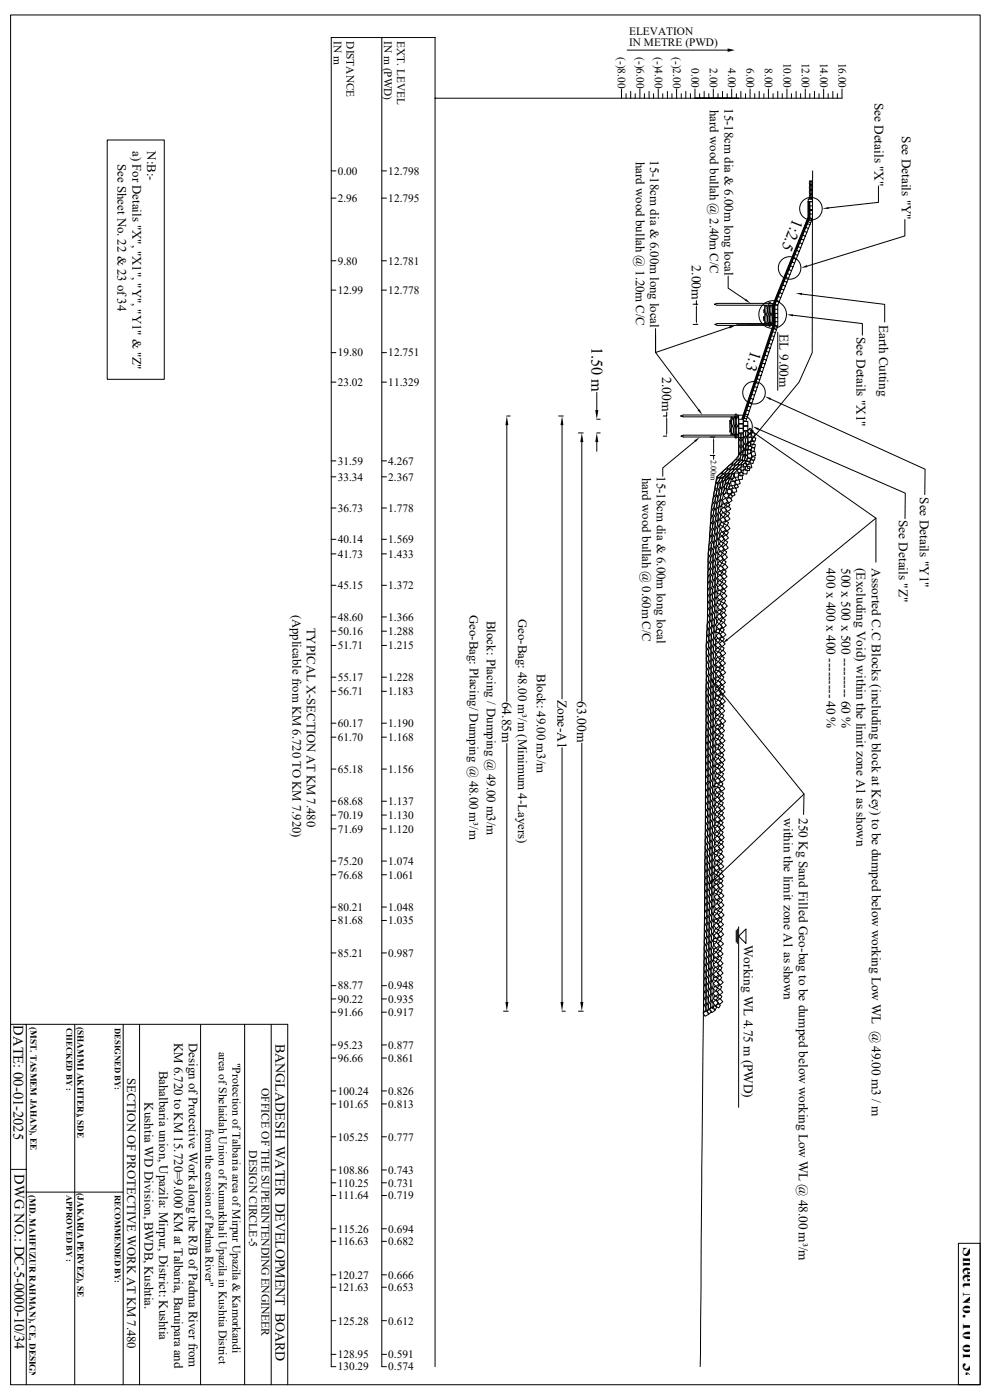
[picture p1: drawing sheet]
<svg xmlns="http://www.w3.org/2000/svg" width="297mm" height="420mm" viewBox="0 0 297 420" stroke-linecap="round" stroke-linejoin="round" font-family="sans-serif">
<defs><g id="words">
<text font-size="5.2" x="288.6" y="374.1" transform="rotate(90 288.6 374.1)">Sheet No. 10 of 34</text>
<g font-size="4.9">
<text x="237.7" y="65.4" transform="rotate(112 237.7 65.4)">1:2.5</text>
<text x="177.3" y="104" transform="rotate(90 177.3 104)">1.50 m</text>
<text x="225.2" y="104.9" transform="rotate(108 225.2 104.9)">1:3</text>
</g>
<g font-size="4.4">
<text x="4" y="307.6" transform="rotate(90 4 307.6)">DATE: 00-01-2025</text>
<text x="4.3" y="352.3" transform="rotate(90 4.3 352.3)">DWG NO.: DC-5-0000-10/34</text>
</g>
<text font-size="4.2" x="82.6" y="313.1" transform="rotate(90 82.6 313.1)">BANGLADESH WATER DEVELOPMENT BOARD</text>
<g font-size="4.1">
<text x="207.4" y="79.6" transform="rotate(90 207.4 79.6)">2.00m</text>
<text x="198.5" y="113.2" transform="rotate(90 198.5 113.2)">2.00m</text>
<text x="167.1" y="209.9" transform="rotate(90 167.1 209.9)">Zone-A1</text>
<text x="150.5" y="210.5" transform="rotate(90 150.5 210.5)">64.85m</text>
<text x="173" y="210.4" transform="rotate(90 173 210.4)">63.00m</text>
</g>
<g font-size="4">
<text x="262.1" y="30.8" transform="rotate(90 262.1 30.8)">See Details &quot;X&quot;</text>
<text x="270.3" y="40.9" transform="rotate(90 270.3 40.9)">See Details &quot;Y&quot;</text>
<text x="233.6" y="100.3" transform="rotate(90 233.6 100.3)">EL 9.00m</text>
<text x="256.7" y="101" transform="rotate(90 256.7 101)">See Details &quot;X1&quot;</text>
<text x="263.4" y="97.4" transform="rotate(90 263.4 97.4)">Earth Cutting</text>
<text x="275.7" y="149.1" transform="rotate(90 275.7 149.1)">See Details &quot;Y1&quot;</text>
<text x="269.4" y="156" transform="rotate(90 269.4 156)">See Details &quot;Z&quot;</text>
<text x="247.7" y="170.5" transform="rotate(90 247.7 170.5)">400 x 400 x 400 --------- 40 %</text>
<text x="252.2" y="170.4" transform="rotate(90 252.2 170.4)">500 x 500 x 500 --------- 60 %</text>
<text x="256.7" y="170.4" transform="rotate(90 256.7 170.4)">(Excluding Void) within the limit zone A1 as shown</text>
<text x="261.2" y="170.5" transform="rotate(90 261.2 170.5)">Assorted C.C Blocks (including block at Key) to be dumped below working Low WL @ 49.00 m3 / m</text>
<text x="234.9" y="245.5" transform="rotate(90 234.9 245.5)">within the limit zone A1 as shown</text>
<text x="239.4" y="245.4" transform="rotate(90 239.4 245.4)">250 Kg Sand Filled Geo-bag to be dumped below working Low WL @ 48.00 m³/m</text>
<text x="223" y="283.5" transform="rotate(90 223 283.5)">Working WL 4.75 m (PWD)</text>
</g>
<g font-size="3.9">
<text x="212.7" y="32.9" transform="rotate(90 212.7 32.9)">hard wood bullah @ 2.40m C/C</text>
<text x="217.1" y="32.5" transform="rotate(90 217.1 32.5)">15-18cm dia &amp; 6.00m long local</text>
<text x="39.7" y="45.3" transform="rotate(90 39.7 45.3)">a) For Details &quot;X&quot;, &quot;X1&quot;, &quot;Y&quot;, &quot;Y1&quot; &amp; &quot;Z&quot;</text>
<text x="44.1" y="45.4" transform="rotate(90 44.1 45.4)">N:B:-</text>
<text x="35.3" y="49.2" transform="rotate(90 35.3 49.2)">See Sheet No. 22 &amp; 23 of 34</text>
<text x="190.5" y="48.5" transform="rotate(90 190.5 48.5)">hard wood bullah @ 1.20m C/C</text>
<text x="194.9" y="48" transform="rotate(90 194.9 48)">15-18cm dia &amp; 6.00m long local</text>
<text x="192.5" y="143.3" transform="rotate(90 192.5 143.3)">hard wood bullah @ 0.60m C/C</text>
<text x="196.9" y="142.8" transform="rotate(90 196.9 142.8)">15-18cm dia &amp; 6.00m long local</text>
<text x="140.8" y="184.5" transform="rotate(90 140.8 184.5)">Geo-Bag: Placing/ Dumping @ 48.00 m³/m</text>
<text x="155.3" y="185.7" transform="rotate(90 155.3 185.7)">Geo-Bag: 48.00 m³/m (Minimum 4-Layers)</text>
<text x="145.9" y="186.2" transform="rotate(90 145.9 186.2)">Block: Placing / Dumping @ 49.00 m3/m</text>
<text x="160.9" y="202.2" transform="rotate(90 160.9 202.2)">Block: 49.00 m3/m</text>
<text x="52.2" y="312.8" transform="rotate(90 52.2 312.8)">KM 6.720 to KM 15.720=9.000 KM at Talbaria, Baruipara and</text>
<text x="56.6" y="312.9" transform="rotate(90 56.6 312.9)">Design of Protective Work along the R/B of Padma River from</text>
<text x="47.7" y="321.2" transform="rotate(90 47.7 321.2)">Bahalbaria union, Upazila: Mirpur, District: Kushtia</text>
<text x="43.3" y="330.7" transform="rotate(90 43.3 330.7)">Kushtia WD Division, BWDB, Kushtia.</text>
</g>
<g font-size="3.8">
<text x="87.6" y="184.4" transform="rotate(90 87.6 184.4)">(Applicable from KM 6.720 TO KM 7.920)</text>
<text x="91.9" y="188.3" transform="rotate(90 91.9 188.3)">TYPICAL X-SECTION AT KM 7.480</text>
<text x="38.1" y="323.4" transform="rotate(90 38.1 323.4)">SECTION OF PROTECTIVE WORK AT KM 7.480</text>
</g>
<g font-size="3.5">
<text x="65.6" y="315.5" transform="rotate(90 65.6 315.5)">area of Shelaidah Union of Kumarkhali Upazila in Kushtia District</text>
<text x="69.6" y="318.8" transform="rotate(90 69.6 318.8)">&quot;Protection of Talbaria area of Mirpur Upazila &amp; Kamorkandi</text>
<text x="78.4" y="326.3" transform="rotate(90 78.4 326.3)">OFFICE OF THE SUPERINTENDING ENGINEER</text>
<text x="61.6" y="338.8" transform="rotate(90 61.6 338.8)">from the erosion of Padma River&quot;</text>
<text x="74.6" y="345.1" transform="rotate(90 74.6 345.1)">DESIGN CIRCLE-5</text>
</g>
<g font-size="3.4">
<text x="188.5" y="10.4">ELEVATION</text>
<text x="100" y="12.3" transform="rotate(90 100 12.3)">IN m</text>
<text x="103.9" y="12.4" transform="rotate(90 103.9 12.4)">DISTANCE</text>
<text x="115.1" y="12.3" transform="rotate(90 115.1 12.3)">IN m (PWD)</text>
<text x="119" y="12.3" transform="rotate(90 119 12.3)">EXT. LEVEL</text>
<text x="185.2" y="17.1" transform="rotate(90 185.2 17.1)">(-)8.00</text>
<text x="188.5" y="13.9">IN METRE (PWD)</text>
<text x="190.7" y="17.1" transform="rotate(90 190.7 17.1)">(-)6.00</text>
<text x="196.2" y="17.1" transform="rotate(90 196.2 17.1)">(-)4.00</text>
<text x="201.7" y="17.1" transform="rotate(90 201.7 17.1)">(-)2.00</text>
<text x="207.2" y="20.5" transform="rotate(90 207.2 20.5)">0.00</text>
<text x="212.7" y="20.5" transform="rotate(90 212.7 20.5)">2.00</text>
<text x="218.2" y="20.5" transform="rotate(90 218.2 20.5)">4.00</text>
<text x="223.7" y="20.5" transform="rotate(90 223.7 20.5)">6.00</text>
<text x="229.2" y="20.5" transform="rotate(90 229.2 20.5)">8.00</text>
<text x="234.8" y="18.8" transform="rotate(90 234.8 18.8)">10.00</text>
<text x="240.3" y="18.8" transform="rotate(90 240.3 18.8)">12.00</text>
<text x="245.8" y="18.8" transform="rotate(90 245.8 18.8)">14.00</text>
<text x="251.3" y="18.8" transform="rotate(90 251.3 18.8)">16.00</text>
<text x="101.2" y="52.4">0.00</text>
<text x="116.4" y="52.4">12.798</text>
<text x="101.2" y="60.6">2.96</text>
<text x="116.4" y="60.6">12.795</text>
<text x="101.2" y="79.4">9.80</text>
<text x="116.4" y="79.4">12.781</text>
<text x="101.2" y="88.2">12.99</text>
<text x="116.4" y="88.2">12.778</text>
<text x="101.2" y="106.9">19.80</text>
<text x="116.4" y="106.9">12.751</text>
<text x="101.2" y="115.8">23.02</text>
<text x="116.4" y="115.8">11.329</text>
<text x="101.2" y="139.4">31.59</text>
<text x="116.4" y="139.4">4.267</text>
<text x="101.2" y="144.2">33.34</text>
<text x="116.4" y="144.2">2.367</text>
<text x="101.2" y="153.5">36.73</text>
<text x="116.4" y="153.5">1.778</text>
<text x="101.2" y="162.9">40.14</text>
<text x="101.2" y="167.3">41.73</text>
<text x="116.4" y="162.9">1.569</text>
<text x="116.4" y="167.3">1.433</text>
<text x="101.2" y="176.7">45.15</text>
<text x="116.4" y="176.7">1.372</text>
<text x="101.2" y="186.2">48.60</text>
<text x="101.2" y="190.5">50.16</text>
<text x="116.4" y="186.2">1.366</text>
<text x="116.4" y="190.5">1.288</text>
<text x="101.2" y="194.8">51.71</text>
<text x="116.4" y="194.8">1.215</text>
<text x="101.2" y="204.3">55.17</text>
<text x="101.2" y="208.5">56.71</text>
<text x="116.4" y="204.3">1.228</text>
<text x="116.4" y="208.5">1.183</text>
<text x="101.2" y="218.1">60.17</text>
<text x="116.4" y="218.1">1.190</text>
<text x="101.2" y="222.3">61.70</text>
<text x="116.4" y="222.3">1.168</text>
<text x="101.2" y="231.9">65.18</text>
<text x="116.4" y="231.9">1.156</text>
<text x="101.2" y="241.5">68.68</text>
<text x="101.2" y="245.7">70.19</text>
<text x="116.4" y="241.5">1.137</text>
<text x="116.4" y="245.7">1.130</text>
<text x="101.2" y="249.8">71.69</text>
<text x="116.4" y="249.8">1.120</text>
<text x="101.2" y="259.5">75.20</text>
<text x="101.2" y="263.6">76.68</text>
<text x="116.4" y="259.5">1.074</text>
<text x="116.4" y="263.6">1.061</text>
<text x="101.2" y="273.3">80.21</text>
<text x="116.4" y="273.3">1.048</text>
<text x="101.2" y="277.3">81.68</text>
<text x="116.4" y="277.3">1.035</text>
<text x="101.2" y="287.1">85.21</text>
<text x="116.4" y="287.1">0.987</text>
<text x="101.2" y="296.8">88.77</text>
<text x="116.4" y="296.8">0.948</text>
<text x="101.2" y="300.8">90.22</text>
<text x="101.2" y="304.8">91.66</text>
<text x="116.4" y="300.8">0.935</text>
<text x="116.4" y="304.8">0.917</text>
<text x="101.2" y="314.6">95.23</text>
<text x="116.4" y="314.6">0.877</text>
<text x="101.2" y="318.6">96.66</text>
<text x="116.4" y="318.6">0.861</text>
<text x="101.2" y="328.4">100.24</text>
<text x="116.4" y="328.4">0.826</text>
<text x="101.2" y="332.3">101.65</text>
<text x="116.4" y="332.3">0.813</text>
<text x="101.2" y="342.2">105.25</text>
<text x="116.4" y="342.2">0.777</text>
<text x="101.2" y="352.2">108.86</text>
<text x="116.4" y="352.2">0.743</text>
<text x="101.2" y="356">110.25</text>
<text x="101.2" y="359.8">111.64</text>
<text x="116.4" y="356">0.731</text>
<text x="116.4" y="359.8">0.719</text>
<text x="101.2" y="369.8">115.26</text>
<text x="116.4" y="369.8">0.694</text>
<text x="101.2" y="373.5">116.63</text>
<text x="116.4" y="373.5">0.682</text>
<text x="101.2" y="383.6">120.27</text>
<text x="116.4" y="383.6">0.666</text>
<text x="101.2" y="387.3">121.63</text>
<text x="116.4" y="387.3">0.653</text>
<text x="101.2" y="397.4">125.28</text>
<text x="116.4" y="397.4">0.612</text>
<text x="101.2" y="407.5">128.95</text>
<text x="116.4" y="407.5">0.591</text>
<text x="101.2" y="411.1">130.29</text>
<text x="116.4" y="411.1">0.574</text>
</g>
<g font-size="2.8">
<text x="9.1" y="308.1" transform="rotate(90 9.1 308.1)">(MST. TASMEM JAHAN), EE</text>
<text x="23.2" y="308.1" transform="rotate(90 23.2 308.1)">(SHAMMI AKHTER), SDE</text>
<text x="8.8" y="358.6" transform="rotate(90 8.8 358.6)">(MD. MAHFUZUR RAHMAN), CE, DESIGN</text>
<text x="23.2" y="358" transform="rotate(90 23.2 358)">(JAKARIA PERVEZ), SE</text>
</g>
<g font-size="2.6">
<text x="19.9" y="308.4" transform="rotate(90 19.9 308.4)">CHECKED BY :</text>
<text x="34.5" y="308.4" transform="rotate(90 34.5 308.4)">DESIGNED BY:</text>
<text x="19.9" y="358.5" transform="rotate(90 19.9 358.5)">APPROVED BY :</text>
<text x="34.5" y="358.5" transform="rotate(90 34.5 358.5)">RECOMMENDED BY:</text>
</g>
<text font-size="2.5" x="213.1" y="138" transform="rotate(90 213.1 138)">2.00m</text>
</g></defs>
<g fill="none" stroke="#000" stroke-width=".3">
<path d="M3.2 4.5h290.6v410.9h-290.6zM114.4 11.3v398.7h1.4M188 15h30.1M186.3 26.7v2.8M187.6 28.1v1.4M189 27.4v2.1M190.4 28.1v1.4M191.8 26.7v2.8M193.1 28.1v1.4M194.5 27.4v2.1M195.9 28.1v1.4M197.3 26.7v2.8"/>
<path d="M198.6 28.1v1.4M200 27.4v2.1M201.4 28.1v1.4M202.8 26.7v2.8M204.2 28.1v1.4M205.5 27.4v2.1M206.9 28.1v1.4M208.3 26.7v2.8M209.7 28.1v1.4M211 27.4v2.1M212.4 28.1v1.4M213.8 26.7v2.8"/>
<path d="M215.2 28.1v1.4M216.5 27.4v2.1M217.9 28.1v1.4M219.3 26.7v2.8h-11h13.1M220.7 28.1v1.4M222 27.4v2.1M223.4 28.1v1.4M224.8 26.7v2.8M226.2 28.1v1.4M227.5 27.4v2.1M228.9 28.1v1.4M230.3 26.7v2.8"/>
<path d="M231.7 28.1v1.4M233.1 27.4v2.1M234.4 28.1v1.4M235.8 26.7v2.8M237.2 28.1v1.4M238.6 27.4v2.1M239.9 28.1v1.4M241.3 26.7v2.8M242.7 28.1v1.4M244.1 27.4v2.1M245.4 28.1v1.4M246.8 26.7v2.8"/>
<path d="M248.2 28.1v1.4M249.6 27.4v2.1M251 28.1v1.4M252.3 26.7v2.8h-121.9M32.1 42h17.1v71.8h-17.1zM99.3 51.3h1.4M99.3 59.4h1.4M114.4 51.3h1.4M114.4 59.4h1.4M242.5 59.7h1h-1.3v.8h1.3h-.8v5M242.7 57a.83 .83 0 0 1 0 1.3zM242.7 58.4a.83 .83 0 0 1 0 1.2z"/>
<path d="M242.7 54.2a.83 .83 0 0 1 0 1.3zM242.7 55.6a.83 .83 0 0 1 0 1.3zM243.2 57a.83 .83 0 0 1 0 1.3zM243.2 58.4a.83 .83 0 0 1 0 1.2zM243.2 54.3a.83 .83 0 0 1 0 1.2zM243.2 55.6a.83 .83 0 0 1 0 1.3zM243.5 59.3v6.2M243.5 51.3l-.1 54.5-3.9 8.8-19.5 23.7-5.2 4.7-1.6 9.4-1 13.8-.2 18.9-.4 8.5-.2 50.9-1.6 165.5M263.3 55.8v4.9l-14.9 1.7M99.3 78.2h1.4M114.4 78.2h1.4M236.9 79.8l.8 .3"/>
<path d="M237.4 78.6l.7 .3M237.8 77.5l.8 .3M238.3 76.3l.8 .3M238.8 75.1l.7 .3M239.2 74l.8 .3M239.6 72.9l.8 .3M240.1 71.7l.8 .3M240.6 70.5l.7 .4M241 69.4l.8 .3M241.5 68.2l.8 .3M242 67.1l.7 .3M242.2 66.5l.8 .3"/>
<path d="M242.4 60.5v4.8l-10.5 26.1v6.2l-9.3 28.2M242.4 66l.8 .3M242.6 65.4l.8 .3M242.7 63h.8M242.7 65.3l-10.5 26.1v6.3M242.7 64.2h.8M243.5 61.8h-.8v3.7h.8M243.5 60.5h-1.4v4.7l-10.4 26.1v6.2l-9.4 28.3M243.5 65.5l-10.4 26.1M271.2 65.9v4.9l-29.3 9M99.3 87h1.4M114.4 87h1.4"/>
<path d="M196.5 98.6v7.1l12.9 17.3M207.7 91.3h1.4M207.7 97.3h1.4M208.7 90.2v1.1M208.7 92.4v3.8M214.1 91.3l.8-.3h16.6v.6h-16.6zM218.2 82.8v3.6l5.2 3.5M218.6 98.2l-22.1 7.5v-5.3M220.5 97.1l.5 .2h10.5M229.2 95.4l-.4-.3 .4 .3-.4 .4M229.2 95.8l-.4-.4 .4 .4-.4 .3M229.2 93l-.3-.3 .3 .3-.4 .4"/>
<path d="M229.2 93.3l-.3-.3 .3 .3-.4 .4M229.2 91.6v5.5M229.4 91.7a1.54 1.54 0 0 1 .5 1.8l-.2 .8a1.54 1.54 0 0 1-.5-1.9zM229.4 94.4a1.54 1.54 0 0 1 .5 1.8l-.2 .8a1.54 1.54 0 0 1-.5-1.9zM230.2 91.7a1.54 1.54 0 0 1 .5 1.8l-.2 .8a1.54 1.54 0 0 1-.5-1.9zM230.2 94.4a1.54 1.54 0 0 1 .5 1.8l-.2 .8a1.54 1.54 0 0 1-.5-1.9zM230.4 97l.4-.3 .1 .4M230.4 97.6l.2 .3 .3-.3M230.4 91l.4-.3 .1 .3M230.4 91.5l.2 .4 .3-.4M230.4 91.1l.1 6.7M231 91.6a1.54 1.54 0 0 1 .4 1.9l-.2 .7a1.54 1.54 0 0 1-.4-1.8z"/>
<path d="M231 94.3a1.54 1.54 0 0 1 .4 1.9l-.2 .7a1.54 1.54 0 0 1-.4-1.8zM231.5 91.6v6h-16.5l-.8-.3 .8-.2h16.5M231.6 99.5l.8 .3M231.9 98.6l.8 .3M232.2 97.7l.8 .3M232.2 95.3h.9zM232.2 96.5h.9M232.2 95.3h.9M232.2 92.8h.9M232.2 97.6l-9.4 28.5 .7 .3M232.2 91.6h.9M232.3 91.3l.8 .3"/>
<path d="M232.7 90.1l.8 .3M233.1 94h-.9v3.7h.9M233.1 91.6v6.1M233.1 99.7v17.4M233.1 97.7l-9.6 28.7M233.2 88.9l.8 .4M233.7 87.8l.7 .3M234.1 86.7l.8 .3M234.6 85.5l.8 .3M235.1 84.4l.7 .3M235.5 83.2l.8 .3M236 82l.7 .4"/>
<path d="M236.4 80.9l.8 .3M237.7 94.6l20.7 2.5v3.4M240.4 88.2l24.7 3.1v5.3M99.3 105.8h1.4M99.3 114.6h1.4M114.4 105.8h1.4M114.4 114.6h1.4M178.9 117.7v5.3M225 119.5l.7 .3M225.3 118.3l.8 .3M225.7 117.1l.8 .3M226.1 116l.8 .2"/>
<path d="M226.5 114.8l.8 .3M226.9 113.6l.8 .3M227.3 112.4l.8 .3M227.7 111.3l.8 .2M228.1 110.1l.8 .3M228.5 108.9l.8 .3M228.9 107.7l.8 .3M229.3 106.6l.7 .2M229.7 105.4l.7 .3M230 104.2l.8 .3M230.4 103l.8 .3M230.8 101.9l.8 .2"/>
<path d="M231 119.7l46.2 21.1v7.6M231.2 100.7l.8 .3M99.3 138.3h1.4M114.4 138.3h1.4M151.9 124.8h1M151.9 127.6v82.8M167.4 124.8h1.4M168.4 127.6v82.1M173.4 129.9h1.4M174.4 132.6v77.7M178.9 125.8h1M178.9 129.9h1"/>
<path d="M178.9 132.6v2.8M198.8 130.9h1M199.8 123.7v1.1h-1M199.8 125.9v3.9M204 124.8l.8-.3h16.6v.6h-16.6zM208.3 132.4l-9.7 8v2.5M212.9 136.7h1.3M213.9 132.2v3.3M213.9 136.7v1.1M218.4 139.7l.9-.4a1.08 1.08 0 0 1-1.2 1.3l-.2-.2zM219 128.9l-.3-.3 .3 .3-.3 .4M219 129.2l-.3-.3 .3 .3-.3 .4"/>
<path d="M219.1 126.5l-.4-.3 .4 .3-.4 .4M219.1 126.8l-.4-.3 .4 .3-.4 .4M219.1 125.1v5.5M219.2 139.9l.9-.5a1.08 1.08 0 0 1-1.1 1.4l-.2-.2zM219.3 125.1a1.54 1.54 0 0 1 .5 1.9l-.2 .8a1.54 1.54 0 0 1-.5-1.9zM219.3 127.8a1.54 1.54 0 0 1 .5 1.9l-.2 .8a1.54 1.54 0 0 1-.5-1.9zM219.7 138.6l1.1-.8a1.26 1.26 0 0 1-1.3 1.4zM220.1 125.1a1.54 1.54 0 0 1 .5 1.9l-.3 .8a1.54 1.54 0 0 1-.4-1.9zM220.1 127.8a1.54 1.54 0 0 1 .5 1.9l-.3 .8a1.54 1.54 0 0 1-.4-1.9zM220.3 139.8l.9-.4a1.08 1.08 0 0 1-1.2 1.3l-.2-.2zM220.3 130.6l.3-.3 .2 .3M220.3 131.1l.2 .3 .3-.3"/>
<path d="M220.3 124.5l.3-.3 .2 .3M220.3 125.1l.2 .3 .3-.3M220.3 124.6v6.7M220.6 138.7l.9-.6a1.26 1.26 0 0 1-1.3 1.4zM220.9 125.1a1.54 1.54 0 0 1 .4 1.9l-.2 .8a1.54 1.54 0 0 1-.5-1.9zM220.9 127.8a1.54 1.54 0 0 1 .4 1.9l-.2 .8a1.54 1.54 0 0 1-.5-1.9zM221.3 139.8l.9-.4a1.08 1.08 0 0 1-1.1 1.3l-.2-.2zM221.4 128.5h1.4v1.4h-1.4zM221.4 126.1v4.6M221.4 127.1h1.4v-1.3h-1.4v1.3h1.4M221.4 130.6h-16.5l-.9 .3 .9 .2h16.5M221.4 125.1v6"/>
<path d="M221.4 131.1v5.6M221.4 138.9l1.1-.8a1.26 1.26 0 0 1-1.3 1.3zM221.6 130a1.13 1.13 0 0 1 .3 1.7l-.2 .2a1.59 1.59 0 0 1-.1-1.9zM221.6 136.1l.1-.1a1.24 1.24 0 0 1-.4 1.9l-.2-.7zM221.6 132a1.13 1.13 0 0 1 .3 1.8l-.1 .1a1.59 1.59 0 0 1-.2-1.9zM221.6 134a1.13 1.13 0 0 1 .3 1.8l-.1 .1a1.59 1.59 0 0 1-.2-1.9zM222.3 130a1.13 1.13 0 0 1 .3 1.7l-.1 .2a1.59 1.59 0 0 1-.2-1.9zM222.3 132a1.13 1.13 0 0 1 .3 1.8l-.1 .1a1.59 1.59 0 0 1-.2-1.9zM222.3 134a1.13 1.13 0 0 1 .3 1.8l-.1 .1a1.59 1.59 0 0 1-.2-1.9zM222.4 136.2a1.24 1.24 0 0 1-.4 1.9 1.96 1.96 0 0 1 .4-1.9zM222.5 138.7l.9-.6a1.26 1.26 0 0 1-1.4 1.4zM222.8 127.8h1.3v1.4h-1.3z"/>
<path d="M222.8 139.1l.9-.1 .2 .9-1 .2zM222.8 127.1v1.4h-1.4M222.8 127.1h-1.4v1.4h1.4M222.8 127.8h1.3v-1.4h-1.3v1.4h1.3M222.9 131.3a1.13 1.13 0 0 1 .3 1.8l-.1 .1a1.59 1.59 0 0 1-.2-1.9zM222.9 135a1.23 1.23 0 0 1 0 1.9 1.91 1.91 0 0 1 0-1.9zM222.9 136.5l.2-.1a1.24 1.24 0 0 1-.5 1.8l-.1-.6zM223 129.3a1.13 1.13 0 0 1 .3 1.8l-.2 .1a1.59 1.59 0 0 1-.1-1.9zM223 133.2a1.13 1.13 0 0 1 .3 1.8l-.1 .1a1.59 1.59 0 0 1-.2-1.9zM223 125.4l.8 .2M223.4 124.2l.8 .3M223.6 139.8l1.2 .2-.2 1.2-1.2-.2z"/>
<path d="M223.6 134.8l.1-.1a1.48 1.48 0 0 1-.1 2 1.91 1.91 0 0 1 0-1.9zM223.6 136.7l.1-.1a1.24 1.24 0 0 1-.4 1.8l-.1-.6zM223.6 138.3l.9 .1-.1 1-1-.2zM223.6 131.3a1.13 1.13 0 0 1 .3 1.8l-.1 .1a1.59 1.59 0 0 1-.2-1.9zM223.7 129.3a1.13 1.13 0 0 1 .3 1.8l-.1 .1a1.59 1.59 0 0 1-.2-1.9zM223.7 133.2a1.13 1.13 0 0 1 .3 1.8l-.1 .1a1.59 1.59 0 0 1-.2-1.9zM223.8 123l.8 .3M223.8 139.4l1.2-.3 .3 1.2-1.2 .3zM223.9 136.3l1.3-.3 .3 1.2-1.3 .3zM224 137.4l.9 .2-.2 .9-.9-.2zM224 131.4l1.2-.3 .3 1.3-1.2 .3zM224.1 132.6l.9 .2-.1 .9-1-.1z"/>
<path d="M224.2 121.8l.8 .3M224.2 134.9l.9 .2-.2 1-.9-.3zM224.3 130.1l.9 .2-.2 .9-.9-.2zM224.4 133.8l.9 .2-.2 1-.9-.3zM224.6 120.7l.7 .2M224.7 128.5l1 .8-.8 .9-.9-.8zM224.9 137.9l.9 .2-.1 1-1-.2zM225 135.7l1.2-.3 .3 1.2-1.2 .3zM225.1 132.3l1 .2-.3 .9-.9-.2zM225.3 134.3l.9 .2-.2 .9-1-.1zM225.3 129.8l1 .2-.2 .9-1-.1zM225.4 136.9l.9 .2-.2 1-.9-.2z"/>
<path d="M225.5 133.2l.9 .2-.2 1-.9-.2zM225.6 131.2l.9 .2-.2 .9-.9-.1zM225.7 129.6l36.8 25.8v13.3M227.3 128.7l44 19.3-.1 7.6M99.3 143h1.4M99.3 152.4h1.4M114.4 143h1.4M114.4 152.4h1.4M213.1 158.9a1.18 1.18 0 0 1 0 1.8l-.1 .1a1.43 1.43 0 0 1 .1-1.9zM213.2 156.9a1.18 1.18 0 0 1 .1 1.8l-.2 .1a1.43 1.43 0 0 1 .1-1.9zM213.4 154.9a1.18 1.18 0 0 1 0 1.9h-.1a1.43 1.43 0 0 1 .1-1.9zM213.5 152.9a1.18 1.18 0 0 1 0 1.8l-.1 .1a1.43 1.43 0 0 1 .1-1.9z"/>
<path d="M213.7 151l.1-.1a1.21 1.21 0 0 1-.4 1.9l-.1-.6zM213.8 158.8a1.18 1.18 0 0 1 .1 1.8l-.2 .1a1.43 1.43 0 0 1 .1-1.9zM214 149.1l.1-.2a1.21 1.21 0 0 1-.4 1.9l-.1-.6zM214 156.8a1.18 1.18 0 0 1 0 1.8l-.1 .1a1.43 1.43 0 0 1 .1-1.9zM214.1 154.8a1.18 1.18 0 0 1 0 1.8l-.1 .1a1.43 1.43 0 0 1 .1-1.9zM214.2 152.8a1.18 1.18 0 0 1 0 1.8l-.1 .1a1.43 1.43 0 0 1 .1-1.9zM214.3 147.1l.1-.2a1.21 1.21 0 0 1-.3 1.9l-.1-.6zM214.4 151l.1-.2a1.21 1.21 0 0 1-.3 1.9l-.2-.6zM214.6 158.3a1.18 1.18 0 0 1 .1 1.8l-.2 .1a1.43 1.43 0 0 1 .1-1.9zM214.7 145l.1-.1a1.21 1.21 0 0 1-.3 1.9l-.2-.6zM214.7 149l.1-.1a1.21 1.21 0 0 1-.3 1.8l-.2-.5zM214.7 156.3a1.18 1.18 0 0 1 .1 1.9h-.2a1.43 1.43 0 0 1 .1-1.9z"/>
<path d="M214.9 154.4a1.18 1.18 0 0 1 0 1.8l-.1 .1a1.43 1.43 0 0 1 .1-1.9zM215 152.4a1.18 1.18 0 0 1 0 1.8l-.1 .1a1.43 1.43 0 0 1 .1-1.9zM215.1 147l.1-.1a1.21 1.21 0 0 1-.4 1.8l-.1-.6zM215.2 150.6l.1-.1a1.21 1.21 0 0 1-.3 1.8l-.2-.6zM215.2 143.4l.4-.2a1.18 1.18 0 0 1-.7 1.6h-.3v-.4zM215.3 159.9a1.18 1.18 0 0 1 0 1.8l-.1 .1a1.43 1.43 0 0 1 .1-1.9zM215.4 145l.1-.1a1.21 1.21 0 0 1-.3 1.8l-.1-.6zM215.4 157.9a1.18 1.18 0 0 1 0 1.8l-.1 .1a1.43 1.43 0 0 1 .1-1.9zM215.4 142.5l.9-.5a1.08 1.08 0 0 1-1.1 1.4l-.2-.2zM215.5 148.6l.1-.1a1.21 1.21 0 0 1-.3 1.9l-.2-.6zM215.5 155.9a1.18 1.18 0 0 1 0 1.8l-.1 .1a1.43 1.43 0 0 1 .1-1.9zM215.6 153.9a1.18 1.18 0 0 1 0 1.8l-.1 .1a1.43 1.43 0 0 1 .1-1.9z"/>
<path d="M215.7 151.9a1.18 1.18 0 0 1 .1 1.8l-.2 .1a1.43 1.43 0 0 1 .1-1.9zM215.8 158.7l1-.8 .8 1-1 .8zM215.8 155.8l.9-.7 .9 .9-1 .8zM215.9 143.6l.5-.5a1.18 1.18 0 0 1-.7 1.7l-.3-.2zM215.9 146.6l.1-.1a1.21 1.21 0 0 1-.4 1.8l-.1-.6zM216 150.2l.1-.1a1.21 1.21 0 0 1-.3 1.8l-.2-.6zM216 152.9l1-.8 .8 1-1 .7zM216.2 144.6l.1-.1a1.21 1.21 0 0 1-.3 1.8l-.1-.5zM216.2 159.5l.8 .5-.5 .8-.8-.4zM216.2 142.7l.9-.5a1.08 1.08 0 0 1-1.1 1.4l-.2-.3zM216.2 156.6l.9 .5-.5 .8-.8-.5zM216.3 148.2l.1-.1a1.21 1.21 0 0 1-.3 1.8l-.2-.5z"/>
<path d="M216.4 150.2l1-.8 .7 1.1-1 .7zM216.6 153.8l.8 .4-.5 .9-.8-.5zM216.6 146.2l.1-.1a1.21 1.21 0 0 1-.3 1.9l-.1-.6zM216.7 151l.8 .6-.6 .8-.7-.6zM216.8 148.5l1-.7 .7 1-1 .7zM216.8 143.2l.6-.5a1.18 1.18 0 0 1-.7 1.7l-.3-.2zM217 141.1l.8-.4a1.08 1.08 0 0 1-1.1 1.3l-.2-.2zM217 144.2l.1-.1a1.21 1.21 0 0 1-.4 1.9l-.1-.6zM217 158.4l1-.8 .8 .9-1 .8zM217 155.5l1-.8 .8 1-1 .7zM217.3 142.6l.9-.5a1.08 1.08 0 0 1-1.2 1.4l-.2-.2zM217.3 152.5l.9-.8 .8 1-.9 .8z"/>
<path d="M217.3 146.6l.2-.1a1.23 1.23 0 0 1-.6 1.8l-.1-.6zM217.5 159.2l.8 .5-.5 .8-.8-.5zM217.6 156.3l.8 .5-.5 .8-.9-.5zM217.6 144.9h.1a1.23 1.23 0 0 1-.6 1.7v-.6zM217.7 149.9l1-.8 .7 1.1-1 .7zM217.8 141.3l.9-.5a1.08 1.08 0 0 1-1.2 1.4l-.2-.2zM217.8 142.8l.5-.4a1.18 1.18 0 0 1-.7 1.6l-.3-.2zM217.8 143.9l.6-.4a1.18 1.18 0 0 1-.7 1.6l-.3-.2zM217.8 153.4l.9 .5-.5 .8-.8-.4zM217.8 147l1.3-.3 .3 1.2-1.2 .3zM218 150.8l.8 .6-.6 .7-.7-.5zM218.2 145l.2-.1a1.23 1.23 0 0 1-.6 1.8v-.6z"/>
<path d="M218.3 142.6l.9-.5a1.08 1.08 0 0 1-1.1 1.4l-.3-.2zM218.4 146.1l.8-.5 .5 .8-.8 .5zM218.8 148.3l.8 .5-.6 .8-.8-.5zM218.8 143.5l.1-.1a1.23 1.23 0 0 1-.5 1.8l-.1-.7zM218.9 141.2l.9-.4a1.08 1.08 0 0 1-1.2 1.3l-.2-.2zM218.9 144.6l1.2-.3 .3 1.2-1.2 .3zM219 148.1l.8-.5 .5 .9-.8 .4zM219.3 146.6l1.2-.3 .3 1.2-1.2 .3zM219.4 143.7l.9-.5 .4 .9-.8 .4zM219.5 142.2l.2-.1a1.23 1.23 0 0 1-.6 1.7l-.1-.6zM219.8 141.2l.9-.5a1.08 1.08 0 0 1-1.1 1.4l-.2-.2zM220 145.7l.8-.5 .5 .9-.8 .5z"/>
<path d="M220.1 141.9h1.2l.1 1.2-1.3 .1zM220.3 144.2l1.2-.3 .3 1.2-1.2 .3zM220.9 141.1l.8-.5 .5 .8-.8 .5zM221.2 142.6h1.3v1.2h-1.2zM221.7 141.9l.9-.2 .2 .9-1 .2zM222 140.2l.9-.2 .2 1-.9 .1zM222.8 140.8l1.2 .3-.2 1.1-1.2-.1zM262.5 155.4l-44.5 36.5M99.3 161.8h1.4M99.3 166.2h1.4M99.3 175.6h1.4M114.4 161.8h1.4"/>
<path d="M114.4 166.2h1.4M114.4 175.6h1.4M212.3 174.8l.1-.1a1.24 1.24 0 0 1-.1 1.9l-.2-.9zM212.3 176.8l.1-.1a1.24 1.24 0 0 1-.1 1.8l-.2-.9zM212.3 172.8l.2-.1a1.24 1.24 0 0 1-.2 1.9l-.2-.9zM212.3 178.7a1.24 1.24 0 0 1 0 1.9 1.91 1.91 0 0 1 0-1.9zM212.4 167l.2-.1a1.24 1.24 0 0 1-.2 1.8l-.2-.8zM212.4 169l.2-.2a1.24 1.24 0 0 1-.2 1.9l-.2-.9zM212.5 170.8a1.24 1.24 0 0 1-.2 1.8 1.87 1.87 0 0 1 .2-1.8zM212.6 164.9a1.18 1.18 0 0 1 .1 1.8l-.1 .1a1.43 1.43 0 0 1 0-1.9zM212.8 162.9a1.18 1.18 0 0 1 .1 1.8l-.2 .1a1.43 1.43 0 0 1 .1-1.9zM213 160.9a1.18 1.18 0 0 1 .1 1.8l-.2 .1a1.43 1.43 0 0 1 .1-1.9z"/>
<path d="M213.1 172.7l.1-.1a1.24 1.24 0 0 1-.2 1.9l-.1-.9zM213.1 178.4a1.24 1.24 0 0 1 0 1.9 1.91 1.91 0 0 1 0-1.9zM213.1 170.8l.1-.2a1.24 1.24 0 0 1-.1 1.9l-.2-.9zM213.1 168.8l.2-.1a1.24 1.24 0 0 1-.2 1.9l-.2-.9zM213.1 174.6a1.24 1.24 0 0 1-.1 1.8 1.87 1.87 0 0 1 .1-1.8zM213.1 176.5a1.24 1.24 0 0 1-.1 1.9 1.87 1.87 0 0 1 .1-1.9zM213.3 166.8a1.24 1.24 0 0 1-.2 1.8 1.87 1.87 0 0 1 .2-1.8zM213.4 164.8a1.18 1.18 0 0 1 0 1.8l-.1 .1a1.43 1.43 0 0 1 .1-1.9zM213.5 162.8a1.18 1.18 0 0 1 .1 1.8l-.2 .1a1.43 1.43 0 0 1 .1-1.9zM213.7 160.8a1.18 1.18 0 0 1 .1 1.8l-.1 .1a1.43 1.43 0 0 1 0-1.9zM213.8 174.2l.1-.1a1.24 1.24 0 0 1-.2 1.9l-.1-.9zM213.8 176.2l.1-.1a1.24 1.24 0 0 1-.2 1.8l-.1-.9z"/>
<path d="M213.8 177.9a1.24 1.24 0 0 1 0 1.9 1.91 1.91 0 0 1 0-1.9zM213.8 179.9a1.24 1.24 0 0 1 0 1.9 1.91 1.91 0 0 1 0-1.9zM213.8 172.3l.2-.2a1.24 1.24 0 0 1-.2 1.9l-.2-.9zM213.9 170.3l.1-.1a1.24 1.24 0 0 1-.2 1.8l-.1-.8zM213.9 166.4l.1-.1a1.24 1.24 0 0 1-.1 1.8l-.2-.8zM213.9 168.4l.1-.2a1.24 1.24 0 0 1-.1 1.9l-.2-.9zM214.2 164.3a1.18 1.18 0 0 1 0 1.8l-.1 .1a1.43 1.43 0 0 1 .1-1.9zM214.3 162.3a1.18 1.18 0 0 1 .1 1.8l-.2 .1a1.43 1.43 0 0 1 .1-1.9zM214.5 160.3a1.18 1.18 0 0 1 0 1.8l-.1 .1a1.43 1.43 0 0 1 .1-1.9zM214.5 177.5a1.24 1.24 0 0 1 0 1.9 1.91 1.91 0 0 1 0-1.9zM214.5 179.5a1.24 1.24 0 0 1 0 1.9 1.91 1.91 0 0 1 0-1.9zM214.5 173.7l.2-.1a1.24 1.24 0 0 1-.2 1.9l-.2-.9z"/>
<path d="M214.5 175.7l.2-.1a1.24 1.24 0 0 1-.2 1.8l-.2-.9zM214.6 171.8l.1-.1a1.24 1.24 0 0 1-.2 1.8l-.1-.9zM214.6 169.8l.2-.1a1.24 1.24 0 0 1-.2 1.8l-.2-.9zM214.7 165.9l.1-.1a1.24 1.24 0 0 1-.2 1.8l-.1-.8zM214.7 167.9l.1-.2a1.24 1.24 0 0 1-.2 1.9l-.1-.9zM214.9 179.1l.9-.8 .8 .9-.9 .8zM214.9 176.3l1-.9 .8 1-.9 .8zM214.9 163.9a1.18 1.18 0 0 1 .1 1.8l-.2 .1a1.43 1.43 0 0 1 .1-1.9zM214.9 173.3l1-.8 .8 .9-1 .8zM215.1 167.5l.9-.8 .8 .9-.9 .8zM215.1 161.8a1.18 1.18 0 0 1 0 1.9h-.1a1.43 1.43 0 0 1 .1-1.9zM215.1 170.5l1-.8 .8 .9-.9 .8z"/>
<path d="M215.2 177.1l1 .2-.3 .9-.9-.1zM215.3 164.5l.9-.8 .8 1-.9 .8zM215.3 161.5l1-.7 .8 .9-.9 .8zM215.5 174.2l.8 .4-.4 .9-.9-.5zM215.5 171.3l.9 .4-.5 .9-.8-.5zM215.5 168.4l.8 .5-.4 .8-.8-.5zM215.7 165.4l.8 .5-.5 .8-.8-.5zM216 162.4l.8 .5-.5 .8-.8-.4zM216.1 178.7l.9-.8 .8 .9-.9 .9zM216.2 175.9l.9-.9 .8 1-.9 .8zM216.2 172.8l.9-.8 .8 1-.9 .8zM216.3 167.1l.9-.9 .8 1-.9 .8z"/>
<path d="M216.4 170.1l.9-.9 .8 1-.9 .8zM216.5 164.2l1-.8 .8 .9-1 .8zM216.6 161.2l1-.8 .7 1-.9 .7zM216.6 179.7l.9 .4-.5 .9-.8-.5zM216.7 176.7l.9 .5-.6 .8-.8-.5zM216.8 173.8l.8 .5-.5 .8-.8-.4zM216.8 168l.8 .5-.4 .8-.9-.4zM216.8 170.9l.9 .5-.5 .8-.8-.5zM217 165.1l.8 .5-.5 .8-.8-.5zM217.3 162.1l.8 .5-.5 .8-.8-.5zM99.3 185.1h1.4M99.3 189.4h1.4"/>
<path d="M99.3 193.6h1.4M114.4 185.1h1.4M114.4 189.4h1.4M114.4 193.6h1.4M211.9 192.8a1.24 1.24 0 0 1 0 1.9 1.91 1.91 0 0 1 0-1.9zM211.9 194.8a1.24 1.24 0 0 1 0 1.9 1.91 1.91 0 0 1 0-1.9zM211.9 196.8a1.24 1.24 0 0 1 0 1.9 1.91 1.91 0 0 1 0-1.9zM211.9 198.8a1.24 1.24 0 0 1 0 1.9 1.91 1.91 0 0 1 0-1.9zM212 190.8a1.24 1.24 0 0 1 0 1.9 1.91 1.91 0 0 1 0-1.9zM212.1 188.8a1.24 1.24 0 0 1 0 1.9 1.91 1.91 0 0 1 0-1.9zM212.2 186.7a1.24 1.24 0 0 1 0 1.9 1.91 1.91 0 0 1 0-1.9zM212.3 182.7a1.24 1.24 0 0 1 0 1.9 1.91 1.91 0 0 1 0-1.9z"/>
<path d="M212.3 184.7a1.24 1.24 0 0 1 0 1.9 1.91 1.91 0 0 1 0-1.9zM212.3 180.7a1.24 1.24 0 0 1 0 1.9 1.91 1.91 0 0 1 0-1.9zM212.6 192.4a1.24 1.24 0 0 1 0 2 1.91 1.91 0 0 1 0-2zM212.6 194.4a1.24 1.24 0 0 1 0 1.9 1.91 1.91 0 0 1 0-1.9zM212.6 196.5a1.24 1.24 0 0 1 0 1.9 1.91 1.91 0 0 1 0-1.9zM212.6 198.5a1.24 1.24 0 0 1 0 1.9 1.91 1.91 0 0 1 0-1.9zM212.7 190.4a1.24 1.24 0 0 1 0 1.9 1.91 1.91 0 0 1 0-1.9zM212.8 188.4a1.24 1.24 0 0 1 0 1.9 1.91 1.91 0 0 1 0-1.9zM212.9 186.4a1.24 1.24 0 0 1 0 1.9 1.91 1.91 0 0 1 0-1.9zM213 182.4a1.24 1.24 0 0 1 0 1.9 1.91 1.91 0 0 1 0-1.9zM213 184.4a1.24 1.24 0 0 1 0 1.9 1.91 1.91 0 0 1 0-1.9zM213.1 180.3a1.24 1.24 0 0 1 0 1.9 1.91 1.91 0 0 1 0-1.9z"/>
<path d="M213.4 192a1.24 1.24 0 0 1 0 1.9 1.91 1.91 0 0 1 0-1.9zM213.4 194a1.24 1.24 0 0 1 0 1.9 1.91 1.91 0 0 1 0-1.9zM213.4 196a1.24 1.24 0 0 1 0 1.9 1.91 1.91 0 0 1 0-1.9zM213.4 198a1.24 1.24 0 0 1 0 1.9 1.91 1.91 0 0 1 0-1.9zM213.4 190a1.24 1.24 0 0 1 0 1.9 1.91 1.91 0 0 1 0-1.9zM213.5 188a1.24 1.24 0 0 1 0 1.9 1.91 1.91 0 0 1 0-1.9zM213.6 185.9a1.24 1.24 0 0 1 0 1.9 1.91 1.91 0 0 1 0-1.9zM213.7 181.9a1.24 1.24 0 0 1 0 1.9 1.91 1.91 0 0 1 0-1.9zM213.7 183.9a1.24 1.24 0 0 1 0 1.9 1.91 1.91 0 0 1 0-1.9zM214.1 191.6a1.24 1.24 0 0 1 0 1.9 1.91 1.91 0 0 1 0-1.9zM214.1 193.6a1.24 1.24 0 0 1 0 1.9 1.91 1.91 0 0 1 0-1.9zM214.1 195.6a1.24 1.24 0 0 1 0 1.9 1.91 1.91 0 0 1 0-1.9z"/>
<path d="M214.1 197.6a1.24 1.24 0 0 1 0 1.9 1.91 1.91 0 0 1 0-1.9zM214.1 199.6a1.24 1.24 0 0 1 0 1.9 1.91 1.91 0 0 1 0-1.9zM214.2 189.6a1.24 1.24 0 0 1 0 1.9 1.91 1.91 0 0 1 0-1.9zM214.2 187.6a1.24 1.24 0 0 1 0 1.9 1.91 1.91 0 0 1 0-1.9zM214.3 193.5l1-.8 .8 .9-1 .8zM214.4 185.5a1.24 1.24 0 0 1 0 2 1.91 1.91 0 0 1 0-2zM214.4 199.3l.9-.8 .9 .9-1 .8zM214.5 183.5a1.24 1.24 0 0 1 0 1.9 1.91 1.91 0 0 1 0-1.9zM214.5 181.5a1.24 1.24 0 0 1 0 1.9 1.91 1.91 0 0 1 0-1.9zM214.5 196.3l.9-.8 .9 .9-1 .8zM214.5 190.7l1-.8 .8 .9-.9 .8zM214.7 187.9l.9-.8 .9 .9-1 .8z"/>
<path d="M214.8 188.7l.9 .2-.2 1-.9-.2zM214.8 184.9l.9-.8 .8 .9-.9 .8zM214.9 194.3l.8 .5-.4 .8-.9-.4zM215 197.2l.8 .5-.5 .8-.8-.5zM215 191.4l.8 .5-.5 .8-.8-.4zM215 182.1l.9-.8 .8 .9-.9 .8zM215.3 185.8l.8 .5-.5 .8-.8-.5zM215.3 180l.9 .5-.5 .9-.8-.5zM215.4 182.9l.8 .5-.4 .8-.9-.5zM215.6 193.1l.9-.9 .8 1-.9 .8zM215.6 198.9l1-.8 .8 .9-.9 .8zM215.7 195.9l1-.8 .8 .9-.9 .8z"/>
<path d="M215.8 190.3l.9-.8 .9 .9-1 .8zM215.9 187.5l1-.8 .8 .9-1 .8zM216 184.5l.9-.8 .8 .9-.9 .8zM216.2 193.9l.8 .5-.4 .8-.9-.4zM216.2 181.7l1-.8 .8 .9-1 .8zM216.2 196.8l.9 .5-.5 .9-.8-.5zM216.2 191.1l.9 .4-.5 .9-.8-.5zM216.3 199.7l.7 .6-.5 .7-.8-.5zM216.3 188.3l.8 .6-.6 .8-.7-.6zM216.5 185.5l.9 .4-.5 .9-.8-.5zM216.7 182.5l.8 .5-.5 .9-.8-.5zM99.3 203.2h1.4"/>
<path d="M99.3 207.4h1.4M99.3 217h1.4M114.4 203.2h1.4M114.4 207.4h1.4M114.4 217h1.4M211.8 219a1.24 1.24 0 0 1 0 1.9 1.91 1.91 0 0 1 0-1.9zM211.8 206.9a1.24 1.24 0 0 1 0 1.9 1.91 1.91 0 0 1 0-1.9zM211.8 208.9a1.24 1.24 0 0 1 0 1.9 1.91 1.91 0 0 1 0-1.9zM211.8 210.9a1.24 1.24 0 0 1 0 2 1.91 1.91 0 0 1 0-2zM211.8 212.9a1.24 1.24 0 0 1 0 1.9 1.91 1.91 0 0 1 0-1.9zM211.8 215a1.24 1.24 0 0 1 0 1.9 1.91 1.91 0 0 1 0-1.9zM211.8 217a1.24 1.24 0 0 1 0 1.9 1.91 1.91 0 0 1 0-1.9z"/>
<path d="M211.9 204.9a1.24 1.24 0 0 1 0 1.9 1.91 1.91 0 0 1 0-1.9zM211.9 200.8a1.24 1.24 0 0 1 0 1.9 1.91 1.91 0 0 1 0-1.9zM211.9 202.9a1.24 1.24 0 0 1 0 1.9 1.91 1.91 0 0 1 0-1.9zM212.5 218.7a1.24 1.24 0 0 1 0 1.9 1.91 1.91 0 0 1 0-1.9zM212.6 206.5a1.24 1.24 0 0 1 0 1.9 1.91 1.91 0 0 1 0-1.9zM212.6 208.5a1.24 1.24 0 0 1 0 1.9 1.91 1.91 0 0 1 0-1.9zM212.6 210.6a1.24 1.24 0 0 1 0 1.9 1.91 1.91 0 0 1 0-1.9zM212.6 212.6a1.24 1.24 0 0 1 0 1.9 1.91 1.91 0 0 1 0-1.9zM212.6 214.6a1.24 1.24 0 0 1 0 1.9 1.91 1.91 0 0 1 0-1.9zM212.6 216.6a1.24 1.24 0 0 1 0 1.9 1.91 1.91 0 0 1 0-1.9zM212.6 204.5a1.24 1.24 0 0 1 0 1.9 1.91 1.91 0 0 1 0-1.9zM212.6 200.5a1.24 1.24 0 0 1 0 1.9 1.91 1.91 0 0 1 0-1.9z"/>
<path d="M212.6 202.5a1.24 1.24 0 0 1 0 1.9 1.91 1.91 0 0 1 0-1.9zM213.2 218.2a1.24 1.24 0 0 1 0 1.9 1.91 1.91 0 0 1 0-1.9zM213.3 206.1a1.24 1.24 0 0 1 0 1.9 1.91 1.91 0 0 1 0-1.9zM213.3 208.1a1.24 1.24 0 0 1 0 1.9 1.91 1.91 0 0 1 0-1.9zM213.3 210.1a1.24 1.24 0 0 1 0 1.9 1.91 1.91 0 0 1 0-1.9zM213.3 212.1a1.24 1.24 0 0 1 0 1.9 1.91 1.91 0 0 1 0-1.9zM213.3 214.2a1.24 1.24 0 0 1 0 1.9 1.91 1.91 0 0 1 0-1.9zM213.3 216.2a1.24 1.24 0 0 1 0 1.9 1.91 1.91 0 0 1 0-1.9zM213.3 204.1a1.24 1.24 0 0 1 0 1.9 1.91 1.91 0 0 1 0-1.9zM213.4 202.1a1.24 1.24 0 0 1 0 1.9 1.91 1.91 0 0 1 0-1.9zM213.4 200a1.24 1.24 0 0 1 0 1.9 1.91 1.91 0 0 1 0-1.9zM213.8 204.7l27.2 33.5-.2 6.1"/>
<path d="M214 217.8a1.24 1.24 0 0 1 0 1.9 1.91 1.91 0 0 1 0-1.9zM214 219.8a1.24 1.24 0 0 1 0 1.9 1.91 1.91 0 0 1 0-1.9zM214 205.7a1.24 1.24 0 0 1 0 1.9 1.91 1.91 0 0 1 0-1.9zM214 207.7a1.24 1.24 0 0 1 0 1.9 1.91 1.91 0 0 1 0-1.9zM214 209.7a1.24 1.24 0 0 1 0 1.9 1.91 1.91 0 0 1 0-1.9zM214 211.8a1.24 1.24 0 0 1 0 1.9 1.91 1.91 0 0 1 0-1.9zM214 213.7a1.24 1.24 0 0 1 0 1.9 1.91 1.91 0 0 1 0-1.9zM214 215.8a1.24 1.24 0 0 1 0 1.9 1.91 1.91 0 0 1 0-1.9zM214 203.7a1.24 1.24 0 0 1 0 1.9 1.91 1.91 0 0 1 0-1.9zM214.1 201.6a1.24 1.24 0 0 1 0 1.9 1.91 1.91 0 0 1 0-1.9zM214.2 219.5l.9-.8 .8 .9-.9 .8zM214.2 213.6l1-.8 .8 .9-.9 .8z"/>
<path d="M214.4 207.9l.9-.8 .8 .9-.9 .8zM214.4 210.7l.9-.8 .9 1-1 .8zM214.4 205l.9-.8 .9 .9-.9 .9zM214.5 216.7l.9-.8 .8 .9-.9 .8zM214.5 202.1l.9-.8 .8 .9-.9 .8zM214.7 211.6l.9 .2-.2 .9-.9-.2zM214.7 200.1l.9 .2-.1 1-1-.3zM214.7 208.7l.9 .4-.5 .9-.9-.5zM214.8 203l.9 .5-.5 .8-.8-.5zM214.8 217.5l.9 .4-.5 .9-.8-.5zM214.8 214.5l.9 .5-.5 .8-.8-.5zM214.9 205.9l.8 .4-.4 .9-.9-.5z"/>
<path d="M215.4 219.1l.9-.8 .9 .9-1 .8zM215.5 213.2l.9-.9 .8 1-.9 .8zM215.6 207.4l.9-.8 .8 1-.9 .8zM215.6 210.3l1-.8 .8 .9-.9 .8zM215.6 204.6l1-.8 .8 .9-.9 .8zM215.7 216.2l.9-.8 .9 1-1 .8zM215.7 201.7l1-.9 .8 1-1 .8zM216 208.3l.8 .5-.4 .8-.9-.4zM216.1 202.6l.9 .5-.5 .8-.9-.4zM216.1 214.1l.9 .5-.5 .8-.9-.4zM216.2 217.1l.8 .5-.5 .8-.8-.5zM216.2 205.5l.8 .5-.4 .8-.9-.5z"/>
<path d="M216.2 211.2l.8 .5-.5 .8-.9-.6zM99.3 221.1h1.4M99.3 230.7h1.4M114.4 221.1h1.4M114.4 230.7h1.4M151.9 223.1v77.5M168.4 224.3v76.3M174.4 222.9v77.7M211.7 233.1a1.24 1.24 0 0 1 0 1.9 1.91 1.91 0 0 1 0-1.9zM211.7 235.1a1.24 1.24 0 0 1 0 1.9 1.91 1.91 0 0 1 0-1.9zM211.7 237.1a1.24 1.24 0 0 1 0 1.9 1.91 1.91 0 0 1 0-1.9zM211.7 239.1a1.24 1.24 0 0 1 0 1.9 1.91 1.91 0 0 1 0-1.9z"/>
<path d="M211.8 223a1.24 1.24 0 0 1 0 1.9 1.91 1.91 0 0 1 0-1.9zM211.8 225a1.24 1.24 0 0 1 0 1.9 1.91 1.91 0 0 1 0-1.9zM211.8 227a1.24 1.24 0 0 1 0 1.9 1.91 1.91 0 0 1 0-1.9zM211.8 229.1a1.24 1.24 0 0 1 0 1.9 1.91 1.91 0 0 1 0-1.9zM211.8 231.1a1.24 1.24 0 0 1 0 1.9 1.91 1.91 0 0 1 0-1.9zM211.8 221a1.24 1.24 0 0 1 0 1.9 1.91 1.91 0 0 1 0-1.9zM212.4 232.7a1.24 1.24 0 0 1 0 1.9 1.91 1.91 0 0 1 0-1.9zM212.4 234.7a1.24 1.24 0 0 1 0 1.9 1.91 1.91 0 0 1 0-1.9zM212.4 236.8a1.24 1.24 0 0 1 0 1.9 1.91 1.91 0 0 1 0-1.9zM212.4 238.8a1.24 1.24 0 0 1 0 1.9 1.91 1.91 0 0 1 0-1.9zM212.5 222.6a1.24 1.24 0 0 1 0 1.9 1.91 1.91 0 0 1 0-1.9zM212.5 224.7a1.24 1.24 0 0 1 0 1.9 1.91 1.91 0 0 1 0-1.9z"/>
<path d="M212.5 226.7a1.24 1.24 0 0 1 0 1.9 1.91 1.91 0 0 1 0-1.9zM212.5 228.7a1.24 1.24 0 0 1 0 1.9 1.91 1.91 0 0 1 0-1.9zM212.5 230.7a1.24 1.24 0 0 1 0 1.9 1.91 1.91 0 0 1 0-1.9zM212.5 220.6a1.24 1.24 0 0 1 0 1.9 1.91 1.91 0 0 1 0-1.9zM213.1 232.3a1.24 1.24 0 0 1 0 1.9 1.91 1.91 0 0 1 0-1.9zM213.1 234.3a1.24 1.24 0 0 1 0 1.9 1.91 1.91 0 0 1 0-1.9zM213.1 236.3a1.24 1.24 0 0 1 0 1.9 1.91 1.91 0 0 1 0-1.9zM213.1 238.3a1.24 1.24 0 0 1 0 1.9 1.91 1.91 0 0 1 0-1.9zM213.2 222.2a1.24 1.24 0 0 1 0 1.9 1.91 1.91 0 0 1 0-1.9zM213.2 224.2a1.24 1.24 0 0 1 0 1.9 1.91 1.91 0 0 1 0-1.9zM213.2 226.2a1.24 1.24 0 0 1 0 1.9 1.91 1.91 0 0 1 0-1.9zM213.2 228.3a1.24 1.24 0 0 1 0 1.9 1.91 1.91 0 0 1 0-1.9z"/>
<path d="M213.2 230.3a1.24 1.24 0 0 1 0 1.9 1.91 1.91 0 0 1 0-1.9zM213.2 220.2a1.24 1.24 0 0 1 0 1.9 1.91 1.91 0 0 1 0-1.9zM213.9 233.9a1.24 1.24 0 0 1 0 1.9 1.91 1.91 0 0 1 0-1.9zM213.9 235.9a1.24 1.24 0 0 1 0 1.9 1.91 1.91 0 0 1 0-1.9zM213.9 237.9a1.24 1.24 0 0 1 0 1.9 1.91 1.91 0 0 1 0-1.9zM213.9 239.9a1.24 1.24 0 0 1 0 2 1.91 1.91 0 0 1 0-2zM213.9 225.8a1.24 1.24 0 0 1 0 1.9 1.91 1.91 0 0 1 0-1.9zM213.9 227.8a1.24 1.24 0 0 1 0 1.9 1.91 1.91 0 0 1 0-1.9zM213.9 229.9a1.24 1.24 0 0 1 0 1.9 1.91 1.91 0 0 1 0-1.9zM213.9 231.9a1.24 1.24 0 0 1 0 1.9 1.91 1.91 0 0 1 0-1.9zM214 221.8a1.24 1.24 0 0 1 0 1.9 1.91 1.91 0 0 1 0-1.9zM214 223.8a1.24 1.24 0 0 1 0 1.9 1.91 1.91 0 0 1 0-1.9z"/>
<path d="M214.1 239.9l1-.8 .8 .9-1 .8zM214.2 234.1l1-.8 .8 1-.9 .8zM214.2 231.2l1-.8 .8 .9-.9 .9zM214.2 225.4l1-.8 .8 1-.9 .8zM214.2 236.9l1-.8 .8 .9-.9 .8zM214.3 222.5l1-.8 .8 .9-1 .8zM214.3 228.3l1-.8 .8 .9-1 .8zM214.4 234.9l.9 .3-.2 .9-.9-.2zM214.6 223.4l.9 .2-.2 .9-.9-.2zM214.7 237.8l.9 .5-.5 .8-.9-.5zM214.8 220.4l.8 .5-.5 .8-.8-.4zM214.8 232l.8 .5-.5 .8-.8-.4z"/>
<path d="M214.8 229.1l.8 .5-.5 .8-.8-.4zM214.8 226.3l.8 .4-.5 .9-.8-.5zM215.3 239.4l1-.8 .8 1-.9 .8zM215.5 233.8l.9-.9 .8 .9-.9 .9zM215.5 230.8l.9-.8 .8 .9-.9 .8zM215.5 225l.9-.8 .9 .9-1 .8zM215.5 236.5l.9-.8 .8 .9-.9 .8zM215.6 222.1l.9-.8 .8 .9-.9 .9zM215.6 227.9l.9-.8 .8 .9-.9 .8zM215.9 234.5l.8 .6-.5 .8-.9-.6zM216 237.4l.8 .5-.4 .9-.9-.5zM216 220l.9 .5-.5 .9-.8-.5z"/>
<path d="M216 231.6l.9 .5-.5 .9-.8-.5zM216 228.7l.9 .5-.5 .8-.8-.4zM216.1 225.9l.8 .5-.4 .8-.9-.5zM216.1 223l.8 .5-.6 .8-.7-.6zM241 238.2l-27.4 26.2M99.3 240.4h1.4M99.3 244.5h1.4M99.3 248.7h1.4M99.3 258.3h1.4M114.4 240.4h1.4M114.4 244.5h1.4M114.4 248.7h1.4"/>
<path d="M114.4 258.3h1.4M211.5 257.3a1.24 1.24 0 0 1 0 1.9 1.91 1.91 0 0 1 0-1.9zM211.5 259.3a1.24 1.24 0 0 1 0 1.9 1.91 1.91 0 0 1 0-1.9zM211.5 255.3a1.24 1.24 0 0 1 0 1.9 1.91 1.91 0 0 1 0-1.9zM211.6 251.2a1.24 1.24 0 0 1 0 2 1.91 1.91 0 0 1 0-2zM211.6 253.2a1.24 1.24 0 0 1 0 1.9 1.91 1.91 0 0 1 0-1.9zM211.6 249.2a1.24 1.24 0 0 1 0 1.9 1.91 1.91 0 0 1 0-1.9zM211.7 241.1a1.24 1.24 0 0 1 0 1.9 1.91 1.91 0 0 1 0-1.9zM211.7 243.2a1.24 1.24 0 0 1 0 1.9 1.91 1.91 0 0 1 0-1.9zM211.7 245.2a1.24 1.24 0 0 1 0 1.9 1.91 1.91 0 0 1 0-1.9zM211.7 247.2a1.24 1.24 0 0 1 0 1.9 1.91 1.91 0 0 1 0-1.9zM212.2 256.9a1.24 1.24 0 0 1 0 1.9 1.91 1.91 0 0 1 0-1.9z"/>
<path d="M212.2 259a1.24 1.24 0 0 1 0 1.9 1.91 1.91 0 0 1 0-1.9zM212.3 254.9a1.24 1.24 0 0 1 0 1.9 1.91 1.91 0 0 1 0-1.9zM212.3 250.9a1.24 1.24 0 0 1 0 1.9 1.91 1.91 0 0 1 0-1.9zM212.3 252.9a1.24 1.24 0 0 1 0 1.9 1.91 1.91 0 0 1 0-1.9zM212.3 248.8a1.24 1.24 0 0 1 0 1.9 1.91 1.91 0 0 1 0-1.9zM212.4 240.8a1.24 1.24 0 0 1 0 1.9 1.91 1.91 0 0 1 0-1.9zM212.4 242.8a1.24 1.24 0 0 1 0 1.9 1.91 1.91 0 0 1 0-1.9zM212.4 244.8a1.24 1.24 0 0 1 0 1.9 1.91 1.91 0 0 1 0-1.9zM212.4 246.8a1.24 1.24 0 0 1 0 1.9 1.91 1.91 0 0 1 0-1.9zM212.9 256.5a1.24 1.24 0 0 1 0 1.9 1.91 1.91 0 0 1 0-1.9zM212.9 258.5a1.24 1.24 0 0 1 0 1.9 1.91 1.91 0 0 1 0-1.9zM213 254.5a1.24 1.24 0 0 1 0 1.9 1.91 1.91 0 0 1 0-1.9z"/>
<path d="M213 250.4a1.24 1.24 0 0 1 0 1.9 1.91 1.91 0 0 1 0-1.9zM213 252.4a1.24 1.24 0 0 1 0 1.9 1.91 1.91 0 0 1 0-1.9zM213.1 248.4a1.24 1.24 0 0 1 0 1.9 1.91 1.91 0 0 1 0-1.9zM213.1 240.3a1.24 1.24 0 0 1 0 1.9 1.91 1.91 0 0 1 0-1.9zM213.1 242.4a1.24 1.24 0 0 1 0 1.9 1.91 1.91 0 0 1 0-1.9zM213.1 244.3a1.24 1.24 0 0 1 0 2 1.91 1.91 0 0 1 0-2zM213.1 246.4a1.24 1.24 0 0 1 0 1.9 1.91 1.91 0 0 1 0-1.9zM213.7 258.1a1.24 1.24 0 0 1 0 1.9 1.91 1.91 0 0 1 0-1.9zM213.7 254a1.24 1.24 0 0 1 0 1.9 1.91 1.91 0 0 1 0-1.9zM213.7 256.1a1.24 1.24 0 0 1 0 1.9 1.91 1.91 0 0 1 0-1.9zM213.7 252.1a1.24 1.24 0 0 1 0 1.9 1.91 1.91 0 0 1 0-1.9zM213.8 248a1.24 1.24 0 0 1 0 1.9 1.91 1.91 0 0 1 0-1.9z"/>
<path d="M213.8 250a1.24 1.24 0 0 1 0 1.9 1.91 1.91 0 0 1 0-1.9zM213.8 241.9a1.24 1.24 0 0 1 0 1.9 1.91 1.91 0 0 1 0-1.9zM213.8 244a1.24 1.24 0 0 1 0 1.9 1.91 1.91 0 0 1 0-1.9zM213.8 246a1.24 1.24 0 0 1 0 1.9 1.91 1.91 0 0 1 0-1.9zM214 257.4l1-.8 .8 .9-.9 .8zM214 254.4l1-.8 .8 .9-1 .8zM214.1 251.6l1-.9 .8 1-1 .8zM214.2 245.7l.9-.8 .8 1-.9 .8zM214.2 248.6l.9-.8 .8 .9-.9 .8zM214.2 242.8l.9-.9 .9 1-1 .8zM214.3 258.2l1 .2-.2 .9-1-.1zM214.4 246.6l.9 .2-.2 .9-.9-.2z"/>
<path d="M214.5 255.3l.8 .4-.5 .9-.8-.5zM214.6 252.4l.9 .5-.5 .8-.8-.5zM214.6 249.5l.9 .5-.5 .8-.8-.4zM214.7 240.7l.8 .4-.4 .9-.9-.5zM214.7 243.7l.9 .4-.5 .8-.9-.4zM215.1 259.8l1-.8 .8 1-.9 .8zM215.3 257l.9-.8 .8 .9-.9 .8zM215.3 254l.9-.8 .8 .9-.9 .8zM215.3 251.2l1-.8 .8 .9-.9 .8zM215.4 245.3l.9-.8 .9 .9-1 .9zM215.4 248.2l.9-.8 .8 .9-.9 .8zM215.4 242.4l1-.8 .8 .9-.9 .8z"/>
<path d="M215.7 254.9l.9 .5-.5 .8-.8-.5zM215.9 257.8l.8 .6-.6 .7-.8-.5zM215.9 249.1l.8 .5-.4 .8-.9-.4zM215.9 246.2l.8 .5-.5 .8-.8-.6zM215.9 252l.9 .5-.5 .8-.8-.4zM216 243.3l.8 .5-.4 .8-.9-.5zM216 240.3l.8 .5-.5 .8-.8-.5zM99.3 262.4h1.4M99.3 272.1h1.4M99.3 276.1h1.4M114.4 262.4h1.4M114.4 272.1h1.4"/>
<path d="M114.4 276.1h1.4M211.4 277.5a1.24 1.24 0 0 1 0 1.9 1.91 1.91 0 0 1 0-1.9zM211.4 279.5a1.24 1.24 0 0 1 0 1.9 1.91 1.91 0 0 1 0-1.9zM211.4 273.4a1.24 1.24 0 0 1 0 1.9 1.91 1.91 0 0 1 0-1.9zM211.4 275.4a1.24 1.24 0 0 1 0 1.9 1.91 1.91 0 0 1 0-1.9zM211.5 265.3a1.24 1.24 0 0 1 0 2 1.91 1.91 0 0 1 0-2zM211.5 267.4a1.24 1.24 0 0 1 0 1.9 1.91 1.91 0 0 1 0-1.9zM211.5 269.4a1.24 1.24 0 0 1 0 1.9 1.91 1.91 0 0 1 0-1.9zM211.5 271.4a1.24 1.24 0 0 1 0 1.9 1.91 1.91 0 0 1 0-1.9zM211.5 261.3a1.24 1.24 0 0 1 0 1.9 1.91 1.91 0 0 1 0-1.9zM211.5 263.4a1.24 1.24 0 0 1 0 1.9 1.91 1.91 0 0 1 0-1.9zM212 279.1a1.24 1.24 0 0 1 0 2 1.91 1.91 0 0 1 0-2z"/>
<path d="M212.1 277.1a1.24 1.24 0 0 1 0 1.9 1.91 1.91 0 0 1 0-1.9zM212.1 273a1.24 1.24 0 0 1 0 2 1.91 1.91 0 0 1 0-2zM212.1 275.1a1.24 1.24 0 0 1 0 1.9 1.91 1.91 0 0 1 0-1.9zM212.2 261a1.24 1.24 0 0 1 0 1.9 1.91 1.91 0 0 1 0-1.9zM212.2 263a1.24 1.24 0 0 1 0 1.9 1.91 1.91 0 0 1 0-1.9zM212.2 265a1.24 1.24 0 0 1 0 1.9 1.91 1.91 0 0 1 0-1.9zM212.2 267a1.24 1.24 0 0 1 0 1.9 1.91 1.91 0 0 1 0-1.9zM212.2 269a1.24 1.24 0 0 1 0 1.9 1.91 1.91 0 0 1 0-1.9zM212.2 271a1.24 1.24 0 0 1 0 1.9 1.91 1.91 0 0 1 0-1.9zM212.8 276.6a1.24 1.24 0 0 1 0 2 1.91 1.91 0 0 1 0-2zM212.8 278.7a1.24 1.24 0 0 1 0 1.9 1.91 1.91 0 0 1 0-1.9zM212.9 272.6a1.24 1.24 0 0 1 0 1.9 1.91 1.91 0 0 1 0-1.9z"/>
<path d="M212.9 274.6a1.24 1.24 0 0 1 0 1.9 1.91 1.91 0 0 1 0-1.9zM212.9 264.5a1.24 1.24 0 0 1 0 1.9 1.91 1.91 0 0 1 0-1.9zM212.9 266.6a1.24 1.24 0 0 1 0 1.9 1.91 1.91 0 0 1 0-1.9zM212.9 268.6a1.24 1.24 0 0 1 0 1.9 1.91 1.91 0 0 1 0-1.9zM212.9 270.6a1.24 1.24 0 0 1 0 1.9 1.91 1.91 0 0 1 0-1.9zM212.9 260.5a1.24 1.24 0 0 1 0 1.9 1.91 1.91 0 0 1 0-1.9zM212.9 262.6a1.24 1.24 0 0 1 0 1.9 1.91 1.91 0 0 1 0-1.9zM213.5 276.3a1.24 1.24 0 0 1 0 1.9 1.91 1.91 0 0 1 0-1.9zM213.5 278.3a1.24 1.24 0 0 1 0 1.9 1.91 1.91 0 0 1 0-1.9zM213.6 274.2a1.24 1.24 0 0 1 0 1.9 1.91 1.91 0 0 1 0-1.9zM213.6 264.1a1.24 1.24 0 0 1 0 1.9 1.91 1.91 0 0 1 0-1.9zM213.6 266.1a1.24 1.24 0 0 1 0 2 1.91 1.91 0 0 1 0-2z"/>
<path d="M213.6 268.2a1.24 1.24 0 0 1 0 1.9 1.91 1.91 0 0 1 0-1.9zM213.6 270.2a1.24 1.24 0 0 1 0 1.9 1.91 1.91 0 0 1 0-1.9zM213.6 272.2a1.24 1.24 0 0 1 0 1.9 1.91 1.91 0 0 1 0-1.9zM213.7 260.1a1.24 1.24 0 0 1 0 1.9 1.91 1.91 0 0 1 0-1.9zM213.7 262.1a1.24 1.24 0 0 1 0 1.9 1.91 1.91 0 0 1 0-1.9zM213.8 266l.9-.8 .9 .9-1 .9zM213.9 277.7l.9-.9 .8 .9-.9 .9zM213.9 260.3l.9-.9 .9 .9-.9 .9zM214 269l.9-.8 .8 1-.9 .8zM214 274.8l.9-.8 .9 1-1 .8zM214 271.9l.9-.9 .8 .9-.9 .9zM214 263.2l1-.8 .8 1-1 .8z"/>
<path d="M214.2 269.9l1 .2-.2 .9-.9-.2zM214.4 267l.8 .4-.4 .9-.9-.5zM214.4 261.2l.8 .4-.4 .9-.9-.5zM214.4 275.6l.8 .5-.4 .8-.9-.4zM214.5 278.6l.8 .4-.5 .9-.8-.5zM214.5 272.8l.8 .4-.5 .9-.8-.5zM214.5 264l.8 .5-.4 .8-.8-.5zM215 265.6l.9-.8 .9 1-.9 .8zM215.1 277.2l.9-.8 .8 1-.9 .8zM215.2 268.6l1-.8 .8 1-1 .8zM215.2 274.4l1-.8 .8 .9-.9 .9zM215.2 271.4l1-.8 .8 1-1 .8z"/>
<path d="M215.3 262.8l.9-.8 .8 .9-.9 .9zM215.6 266.6l.9 .4-.5 .9-.8-.5zM215.7 260.8l.8 .5-.4 .8-.9-.4zM215.7 275.3l.8 .5-.5 .8-.8-.5zM215.7 278.2l.9 .4-.5 .9-.8-.5zM215.7 272.4l.9 .5-.5 .8-.8-.4zM215.8 269.5l.8 .5-.6 .8-.7-.5zM215.8 263.7l.9 .4-.5 .9-.9-.5zM220.6 279.1v3.5M221 278.7v4.3M221.4 278v54.2M99.3 285.9h1.4"/>
<path d="M99.3 295.7h1.4M99.3 299.7h1.4M114.4 285.9h1.4M114.4 295.7h1.4M114.4 299.7h1.4M211.1 299.6a1.24 1.24 0 0 1 0 1.9 1.91 1.91 0 0 1 0-1.9zM211.2 295.6a1.24 1.24 0 0 1 0 1.9 1.91 1.91 0 0 1 0-1.9zM211.2 297.6a1.24 1.24 0 0 1 0 1.9 1.91 1.91 0 0 1 0-1.9zM211.2 291.6a1.24 1.24 0 0 1 0 1.9 1.91 1.91 0 0 1 0-1.9zM211.2 293.6a1.24 1.24 0 0 1 0 1.9 1.91 1.91 0 0 1 0-1.9zM211.2 287.6a1.24 1.24 0 0 1 0 1.9 1.91 1.91 0 0 1 0-1.9zM211.2 289.6a1.24 1.24 0 0 1 0 1.9 1.91 1.91 0 0 1 0-1.9z"/>
<path d="M211.3 283.5a1.24 1.24 0 0 1 0 1.9 1.91 1.91 0 0 1 0-1.9zM211.3 285.5a1.24 1.24 0 0 1 0 1.9 1.91 1.91 0 0 1 0-1.9zM211.3 281.5a1.24 1.24 0 0 1 0 1.9 1.91 1.91 0 0 1 0-1.9zM211.8 299.3a1.24 1.24 0 0 1 0 1.9 1.91 1.91 0 0 1 0-1.9zM211.9 295.2a1.24 1.24 0 0 1 0 1.9 1.91 1.91 0 0 1 0-1.9zM211.9 297.3a1.24 1.24 0 0 1 0 1.9 1.91 1.91 0 0 1 0-1.9zM211.9 291.2a1.24 1.24 0 0 1 0 1.9 1.91 1.91 0 0 1 0-1.9zM211.9 293.2a1.24 1.24 0 0 1 0 1.9 1.91 1.91 0 0 1 0-1.9zM212 287.2a1.24 1.24 0 0 1 0 1.9 1.91 1.91 0 0 1 0-1.9zM212 289.2a1.24 1.24 0 0 1 0 1.9 1.91 1.91 0 0 1 0-1.9zM212 283.2a1.24 1.24 0 0 1 0 1.9 1.91 1.91 0 0 1 0-1.9zM212 285.2a1.24 1.24 0 0 1 0 1.9 1.91 1.91 0 0 1 0-1.9z"/>
<path d="M212 281.1a1.24 1.24 0 0 1 0 1.9 1.91 1.91 0 0 1 0-1.9zM212.6 298.8a1.24 1.24 0 0 1 0 1.9 1.91 1.91 0 0 1 0-1.9zM212.6 294.8a1.24 1.24 0 0 1 0 1.9 1.91 1.91 0 0 1 0-1.9zM212.6 296.8a1.24 1.24 0 0 1 0 1.9 1.91 1.91 0 0 1 0-1.9zM212.6 290.8a1.24 1.24 0 0 1 0 1.9 1.91 1.91 0 0 1 0-1.9zM212.6 292.8a1.24 1.24 0 0 1 0 1.9 1.91 1.91 0 0 1 0-1.9zM212.7 286.8a1.24 1.24 0 0 1 0 1.9 1.91 1.91 0 0 1 0-1.9zM212.7 288.8a1.24 1.24 0 0 1 0 1.9 1.91 1.91 0 0 1 0-1.9zM212.7 282.7a1.24 1.24 0 0 1 0 1.9 1.91 1.91 0 0 1 0-1.9zM212.7 284.7a1.24 1.24 0 0 1 0 1.9 1.91 1.91 0 0 1 0-1.9zM212.8 280.7a1.24 1.24 0 0 1 0 1.9 1.91 1.91 0 0 1 0-1.9zM213.3 298.4a1.24 1.24 0 0 1 0 1.9 1.91 1.91 0 0 1 0-1.9z"/>
<path d="M213.3 294.4a1.24 1.24 0 0 1 0 1.9 1.91 1.91 0 0 1 0-1.9zM213.3 296.4a1.24 1.24 0 0 1 0 1.9 1.91 1.91 0 0 1 0-1.9zM213.4 290.4a1.24 1.24 0 0 1 0 1.9 1.91 1.91 0 0 1 0-1.9zM213.4 292.4a1.24 1.24 0 0 1 0 1.9 1.91 1.91 0 0 1 0-1.9zM213.4 286.3a1.24 1.24 0 0 1 0 1.9 1.91 1.91 0 0 1 0-1.9zM213.4 288.4a1.24 1.24 0 0 1 0 1.9 1.91 1.91 0 0 1 0-1.9zM213.4 282.3a1.24 1.24 0 0 1 0 1.9 1.91 1.91 0 0 1 0-1.9zM213.4 284.4a1.24 1.24 0 0 1 0 1.9 1.91 1.91 0 0 1 0-1.9zM213.5 280.3a1.24 1.24 0 0 1 0 1.9 1.91 1.91 0 0 1 0-1.9zM213.7 298l.9-.8 .8 .9-.9 .8zM213.7 292.2l1-.8 .8 1-1 .8zM213.7 289.3l1-.8 .8 1-1 .8z"/>
<path d="M213.7 286.4l1-.8 .8 1-1 .8zM213.7 295l1-.8 .8 .9-.9 .9zM213.8 283.5l1-.8 .8 .9-.9 .8zM213.9 280.6l.9-.8 .8 1-.9 .8zM214 281.4l1 .2-.2 1-1-.2zM214 293.1l1 .2-.2 .9-1-.2zM214.2 287.2l.9 .5-.5 .8-.9-.4zM214.2 295.9l.9 .5-.5 .8-.9-.4zM214.2 298.8l.9 .5-.5 .8-.8-.5zM214.3 290.2l.8 .4-.4 .9-.9-.5zM214.3 284.4l.8 .5-.4 .8-.9-.5zM214.9 297.6l.9-.8 .8 .9-.9 .8z"/>
<path d="M215 291.8l.9-.8 .8 .9-.9 .9zM215 289l.9-.9 .8 1-.9 .8zM215 286l.9-.8 .8 1-.9 .8zM215 294.6l.9-.8 .8 .9-.9 .8zM215.1 283l.9-.8 .8 1-.9 .8zM215.1 280.2l1-.8 .8 .9-1 .9zM215.5 286.9l.8 .4-.4 .9-.9-.5zM215.5 295.6l.8 .4-.4 .9-.9-.5zM215.5 298.4l.9 .5-.5 .8-.8-.4zM215.6 281l.7 .6-.5 .8-.8-.6zM215.6 289.8l.8 .4-.5 .9-.8-.5zM215.6 292.7l.7 .5-.5 .8-.8-.5z"/>
<path d="M215.6 284l.8 .5-.5 .8-.8-.4zM221.4 280.9l2.2-2.2v4.3zM3.2 307.3h83v108.1M7.9 307.3v108.1M22.4 307.3v108.1M36.9 307.3v108.1M41.8 307.3v108.1M60.1 307.4v108M73.3 307.3v108.1M81.3 307.3v108.1M99.3 303.7h1.4M99.3 313.5h1.4"/>
<path d="M99.3 317.4h1.4M114.4 303.7h1.4M114.4 313.5h1.4M114.4 317.4h1.4M150.9 303.4h1.4M168.4 303.4h1M173.4 303.4h1.4M210.7 303.8l1.1-.6 .6 1.1-1.1 .6zM211.1 301.7a1.24 1.24 0 0 1 0 1.9 1.91 1.91 0 0 1 0-1.9zM211.8 301.3a1.24 1.24 0 0 1 0 1.9 1.91 1.91 0 0 1 0-1.9zM212.5 302.8l.7 .6-.6 .8-.7-.6zM212.6 300.9a1.24 1.24 0 0 1 0 1.9 1.91 1.91 0 0 1 0-1.9z"/>
<path d="M212.6 302.7l1.1-.7 .7 1.1-1.1 .7zM213.3 300.4a1.24 1.24 0 0 1 0 1.9 1.91 1.91 0 0 1 0-1.9zM213.6 300.8l.9-.8 .9 .9-1 .8zM214 301.7l.8 .4-.5 .9-.8-.5zM214.8 300.4l1-.8 .8 .9-1 .8zM215.1 301.1l.8 .4-.5 .9-.8-.5zM99.3 327.3h1.4M99.3 331.2h1.4M114.4 327.3h1.4M114.4 331.2h1.4M3.2 350.8h4.7M7.9 357.6h29"/>
<path d="M99.3 341h1.4M99.3 351h1.4M99.3 354.8h1.4M99.3 358.6h1.4M114.4 341h1.4M114.4 351h1.4M114.4 354.8h1.4M114.4 358.6h1.4M99.3 368.6h1.4M99.3 372.4h1.4M114.4 368.6h1.4M114.4 372.4h1.4"/>
<path d="M287.2 373h6.6v42.4h-6.6zM99.3 382.4h1.4M99.3 386.2h1.4M99.3 396.2h1.4M114.4 382.4h1.4M114.4 386.2h1.4M114.4 396.2h1.4M99.3 406.3h1.4M100.7 410h-1.4v-398.7h31.1v398.7M114.4 406.3h1.4"/>
<circle cx="243" cy="62.6" r="3.4"/>
<circle cx="231.6" cy="94.4" r="4.2"/>
<circle cx="236.6" cy="80.4" r="3.4"/>
<circle cx="226" cy="117.8" r="3.4"/>
<circle cx="222.1" cy="127.9" r="3.4"/>
</g>
<g fill="#000">
<path d="M218.1 14.5l2.1 .5-2.1 .6zM246.5 62.6l1.9-.5v.6zM208.5 96.2h.4l-.2 1.1zM208.7 91.3l.2 1.1h-.4zM218.5 97.9l1.9-.3-1.7 1zM223.6 89.7l1.4 1.3-1.8-.8zM235.8 94.4l1.9-.1-.1 .6zM238.5 88l1.9-.1-.1 .6zM240.1 80.4l1.7-.9 .2 .6zM151.9 124.8l.5 2.7h-.9zM168.4 124.8l.5 2.7h-.9zM174.4 129.9l.4 2.7h-.9z"/>
<path d="M178.9 129.9l.4 2.7h-.9zM178.4 123h.9l-.4 2.8zM199.6 129.8h.4l-.2 1.1zM199.8 124.8l.2 1.1h-.4zM208.1 132.1l1.7-1-1.3 1.5zM209.1 123.1l.5-.3 .9 1.7zM213.9 131.1l.1 1.1h-.3zM213.7 135.5h.3l-.1 1.2zM224.1 128.5l1.8 .9-.4 .5zM225.5 127.9l1.9 .5-.2 .6zM229.2 118.9l1.9 .5-.3 .6zM217.8 191.6l.4 .5-1.7 1z"/>
<path d="M212.6 203.2l1.5 1.4-.5 .3zM213.4 264.1l.4 .5-1.6 1.1zM151.5 300.6h.9l-.5 2.8zM168 300.6h.9l-.5 2.8zM173.9 300.6h.9l-.4 2.8z"/>
</g>
<use href="#words"/>
</svg>
